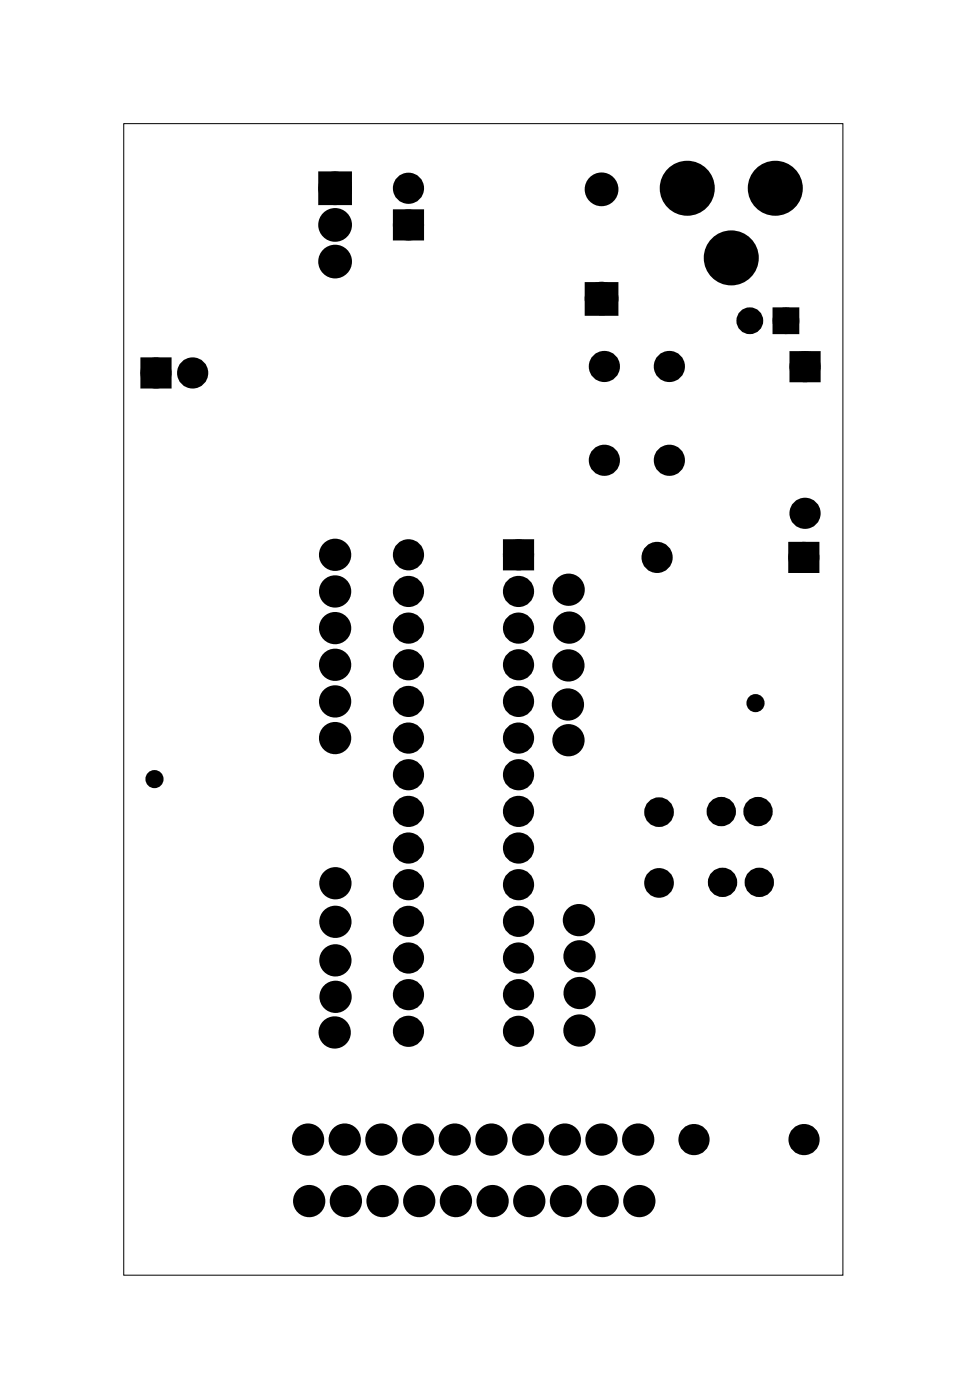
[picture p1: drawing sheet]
<svg xmlns="http://www.w3.org/2000/svg" width="67mm" height="97mm" viewBox="0 0 67 97" stroke-linecap="round" stroke-linejoin="round" font-family="sans-serif">
<path d="M8.6 8.6h49.8v79.8h-49.8z" fill="none" stroke="#000" stroke-width=".07"/>
<path d="M22.4 12.3h1.6v1.5h-1.6zM27.6 14.9h1.4v1.4h-1.4zM10.1 25.1h1.4v1.4h-1.4zM35.2 37.7h1.4v1.4h-1.4zM40.9 19.9h1.5v1.6h-1.5zM53.8 21.6h1.2v1.2h-1.2zM55 24.7h1.4v1.4h-1.4zM55 37.9h1.4v1.4h-1.4z" fill="#000"/>
<g fill="none" stroke="#000" stroke-width=".76" stroke-linecap="butt">
<path d="M22.4 12.3h1.6v1.5h-1.6zM27.6 14.9h1.4v1.4h-1.4zM40.9 19.9h1.5v1.6h-1.5zM10.1 25.1h1.4v1.4h-1.4zM35.2 37.7h1.4v1.4h-1.4zM55 37.9h1.4v1.4h-1.4zM55 24.7h1.4v1.4h-1.4z"/>
<circle cx="23.2" cy="18.1" r=".79"/>
<circle cx="23.2" cy="15.6" r=".79"/>
<circle cx="23.2" cy="13" r=".79"/>
<circle cx="28.3" cy="15.6" r=".7"/>
<circle cx="28.3" cy="13" r=".7"/>
<circle cx="41.7" cy="13.1" r=".79"/>
<circle cx="47.6" cy="13" r="1.52"/>
<circle cx="50.6" cy="17.9" r="1.52"/>
<circle cx="53.7" cy="13" r="1.52"/>
<circle cx="10.8" cy="25.8" r=".7"/>
<circle cx="13.3" cy="25.8" r=".7"/>
<circle cx="23.2" cy="38.4" r=".74"/>
<circle cx="28.3" cy="38.4" r=".7"/>
<circle cx="35.9" cy="38.4" r=".7"/>
<circle cx="41.7" cy="20.7" r=".79"/>
<circle cx="41.8" cy="25.4" r=".7"/>
<circle cx="41.8" cy="31.9" r=".7"/>
<circle cx="45.5" cy="38.6" r=".7"/>
<circle cx="46.3" cy="25.4" r=".7"/>
<circle cx="46.3" cy="31.9" r=".7"/>
<circle cx="55.7" cy="38.6" r=".7"/>
<circle cx="55.7" cy="35.6" r=".7"/>
<circle cx="55.7" cy="25.4" r=".7"/>
<circle cx="23.2" cy="46.1" r=".74"/>
<circle cx="23.2" cy="51.1" r=".74"/>
<circle cx="23.2" cy="41" r=".74"/>
<circle cx="23.2" cy="48.6" r=".74"/>
<circle cx="23.2" cy="43.5" r=".74"/>
<circle cx="28.3" cy="58.8" r=".7"/>
<circle cx="28.3" cy="51.1" r=".7"/>
<circle cx="28.3" cy="43.5" r=".7"/>
<circle cx="28.3" cy="46.1" r=".7"/>
<circle cx="28.3" cy="48.6" r=".7"/>
<circle cx="28.3" cy="53.7" r=".7"/>
<circle cx="28.3" cy="41" r=".7"/>
<circle cx="28.3" cy="56.2" r=".7"/>
<circle cx="35.9" cy="58.8" r=".7"/>
<circle cx="35.9" cy="56.2" r=".7"/>
<circle cx="35.9" cy="46.1" r=".7"/>
<circle cx="35.9" cy="51.1" r=".7"/>
<circle cx="35.9" cy="41" r=".7"/>
<circle cx="35.9" cy="43.5" r=".7"/>
<circle cx="35.9" cy="48.6" r=".7"/>
<circle cx="35.9" cy="53.7" r=".7"/>
<circle cx="39.3" cy="48.8" r=".74"/>
<circle cx="39.4" cy="46.1" r=".74"/>
<circle cx="39.4" cy="51.3" r=".74"/>
<circle cx="39.4" cy="40.9" r=".74"/>
<circle cx="39.4" cy="43.5" r=".74"/>
<circle cx="49.9" cy="56.2" r=".64"/>
<circle cx="52.5" cy="56.2" r=".64"/>
<circle cx="21.3" cy="79" r=".74"/>
<circle cx="23.2" cy="71.5" r=".74"/>
<circle cx="23.2" cy="61.2" r=".74"/>
<circle cx="23.2" cy="66.5" r=".74"/>
<circle cx="23.2" cy="63.9" r=".74"/>
<circle cx="23.2" cy="69.1" r=".74"/>
<circle cx="23.9" cy="79" r=".74"/>
<circle cx="26.4" cy="79" r=".74"/>
<circle cx="28.3" cy="63.8" r=".7"/>
<circle cx="28.3" cy="66.4" r=".7"/>
<circle cx="28.3" cy="61.3" r=".7"/>
<circle cx="28.3" cy="71.5" r=".7"/>
<circle cx="28.3" cy="68.9" r=".7"/>
<circle cx="29" cy="79" r=".74"/>
<circle cx="31.5" cy="79" r=".74"/>
<circle cx="34" cy="79" r=".74"/>
<circle cx="35.9" cy="68.9" r=".7"/>
<circle cx="35.9" cy="66.4" r=".7"/>
<circle cx="35.9" cy="71.5" r=".7"/>
<circle cx="35.9" cy="61.3" r=".7"/>
<circle cx="35.9" cy="63.8" r=".7"/>
<circle cx="36.6" cy="79" r=".74"/>
<circle cx="39.1" cy="79" r=".74"/>
<circle cx="40.1" cy="63.8" r=".74"/>
<circle cx="40.1" cy="71.4" r=".74"/>
<circle cx="40.1" cy="66.3" r=".74"/>
<circle cx="40.1" cy="68.8" r=".74"/>
<circle cx="41.7" cy="79" r=".74"/>
<circle cx="44.2" cy="79" r=".74"/>
<circle cx="48.1" cy="79" r=".7"/>
<circle cx="50" cy="61.1" r=".64"/>
<circle cx="52.6" cy="61.1" r=".64"/>
<circle cx="55.7" cy="79" r=".7"/>
<circle cx="21.4" cy="83.2" r=".74"/>
<circle cx="23.9" cy="83.2" r=".74"/>
<circle cx="26.5" cy="83.2" r=".74"/>
<circle cx="29" cy="83.2" r=".74"/>
<circle cx="31.6" cy="83.2" r=".74"/>
<circle cx="34.1" cy="83.2" r=".74"/>
<circle cx="36.6" cy="83.2" r=".74"/>
<circle cx="39.2" cy="83.2" r=".74"/>
<circle cx="41.7" cy="83.2" r=".74"/>
<circle cx="44.3" cy="83.2" r=".74"/>
</g>
<g fill="#000">
<circle cx="23.2" cy="15.6" r=".79"/>
<circle cx="23.2" cy="18.1" r=".79"/>
<circle cx="23.2" cy="13" r=".79"/>
<circle cx="28.3" cy="13" r=".7"/>
<circle cx="28.3" cy="15.6" r=".7"/>
<circle cx="41.7" cy="13.1" r=".79"/>
<circle cx="47.6" cy="13" r="1.52"/>
<circle cx="50.6" cy="17.9" r="1.52"/>
<circle cx="53.7" cy="13" r="1.52"/>
<circle cx="10.8" cy="25.8" r=".7"/>
<circle cx="13.3" cy="25.8" r=".7"/>
<circle cx="23.2" cy="38.4" r=".74"/>
<circle cx="28.3" cy="38.4" r=".7"/>
<circle cx="35.9" cy="38.4" r=".7"/>
<circle cx="41.7" cy="20.7" r=".79"/>
<circle cx="41.8" cy="25.4" r=".7"/>
<circle cx="41.8" cy="31.9" r=".7"/>
<circle cx="45.5" cy="38.6" r=".7"/>
<circle cx="46.3" cy="25.4" r=".7"/>
<circle cx="46.3" cy="31.9" r=".7"/>
<circle cx="51.9" cy="22.2" r=".6"/>
<circle cx="54.4" cy="22.2" r=".6"/>
<circle cx="55.7" cy="38.6" r=".7"/>
<circle cx="55.7" cy="25.4" r=".7"/>
<circle cx="55.7" cy="35.6" r=".7"/>
<circle cx="10.7" cy="54" r=".35"/>
<circle cx="23.2" cy="46.1" r=".74"/>
<circle cx="23.2" cy="41" r=".74"/>
<circle cx="23.2" cy="48.6" r=".74"/>
<circle cx="23.2" cy="51.1" r=".74"/>
<circle cx="23.2" cy="43.5" r=".74"/>
<circle cx="28.3" cy="51.1" r=".7"/>
<circle cx="28.3" cy="43.5" r=".7"/>
<circle cx="28.3" cy="41" r=".7"/>
<circle cx="28.3" cy="53.7" r=".7"/>
<circle cx="28.3" cy="48.6" r=".7"/>
<circle cx="28.3" cy="58.8" r=".7"/>
<circle cx="28.3" cy="46.1" r=".7"/>
<circle cx="28.3" cy="56.2" r=".7"/>
<circle cx="35.9" cy="51.1" r=".7"/>
<circle cx="35.9" cy="43.5" r=".7"/>
<circle cx="35.9" cy="41" r=".7"/>
<circle cx="35.9" cy="53.7" r=".7"/>
<circle cx="35.9" cy="48.6" r=".7"/>
<circle cx="35.9" cy="58.8" r=".7"/>
<circle cx="35.9" cy="46.1" r=".7"/>
<circle cx="35.9" cy="56.2" r=".7"/>
<circle cx="39.3" cy="48.8" r=".74"/>
<circle cx="39.4" cy="46.1" r=".74"/>
<circle cx="39.4" cy="51.3" r=".74"/>
<circle cx="39.4" cy="40.9" r=".74"/>
<circle cx="39.4" cy="43.5" r=".74"/>
<circle cx="45.6" cy="56.3" r=".65"/>
<circle cx="49.9" cy="56.2" r=".64"/>
<circle cx="52.3" cy="48.7" r=".35"/>
<circle cx="52.5" cy="56.2" r=".64"/>
<circle cx="21.3" cy="79" r=".74"/>
<circle cx="23.2" cy="71.5" r=".74"/>
<circle cx="23.2" cy="63.9" r=".74"/>
<circle cx="23.2" cy="66.5" r=".74"/>
<circle cx="23.2" cy="61.2" r=".74"/>
<circle cx="23.2" cy="69.1" r=".74"/>
<circle cx="23.9" cy="79" r=".74"/>
<circle cx="26.4" cy="79" r=".74"/>
<circle cx="28.3" cy="68.9" r=".7"/>
<circle cx="28.3" cy="71.5" r=".7"/>
<circle cx="28.3" cy="63.8" r=".7"/>
<circle cx="28.3" cy="61.3" r=".7"/>
<circle cx="28.3" cy="66.4" r=".7"/>
<circle cx="29" cy="79" r=".74"/>
<circle cx="31.5" cy="79" r=".74"/>
<circle cx="34" cy="79" r=".74"/>
<circle cx="35.9" cy="68.9" r=".7"/>
<circle cx="35.9" cy="71.5" r=".7"/>
<circle cx="35.9" cy="63.8" r=".7"/>
<circle cx="35.9" cy="61.3" r=".7"/>
<circle cx="35.9" cy="66.4" r=".7"/>
<circle cx="36.6" cy="79" r=".74"/>
<circle cx="39.1" cy="79" r=".74"/>
<circle cx="40.1" cy="63.8" r=".74"/>
<circle cx="40.1" cy="71.4" r=".74"/>
<circle cx="40.1" cy="66.3" r=".74"/>
<circle cx="40.1" cy="68.8" r=".74"/>
<circle cx="41.7" cy="79" r=".74"/>
<circle cx="44.2" cy="79" r=".74"/>
<circle cx="45.6" cy="61.2" r=".65"/>
<circle cx="48.1" cy="79" r=".7"/>
<circle cx="50" cy="61.1" r=".64"/>
<circle cx="52.6" cy="61.1" r=".64"/>
<circle cx="55.7" cy="79" r=".7"/>
<circle cx="21.4" cy="83.2" r=".74"/>
<circle cx="23.9" cy="83.2" r=".74"/>
<circle cx="26.5" cy="83.2" r=".74"/>
<circle cx="29" cy="83.2" r=".74"/>
<circle cx="31.6" cy="83.2" r=".74"/>
<circle cx="34.1" cy="83.2" r=".74"/>
<circle cx="36.6" cy="83.2" r=".74"/>
<circle cx="39.2" cy="83.2" r=".74"/>
<circle cx="41.7" cy="83.2" r=".74"/>
<circle cx="44.3" cy="83.2" r=".74"/>
</g>
<g fill="none" stroke="#000" stroke-width=".75" stroke-linecap="butt">
<circle cx="45.6" cy="56.3" r=".65"/>
<circle cx="45.6" cy="61.2" r=".65"/>
</g>
<g fill="none" stroke="#000" stroke-width=".55">
<circle cx="10.7" cy="54" r=".35"/>
<circle cx="52.3" cy="48.7" r=".35"/>
</g>
<g fill="none" stroke="#000" stroke-width=".65" stroke-linecap="butt">
<path d="M53.8 21.6h1.2v1.2h-1.2z"/>
<circle cx="51.9" cy="22.2" r=".6"/>
<circle cx="54.4" cy="22.2" r=".6"/>
</g>
</svg>
